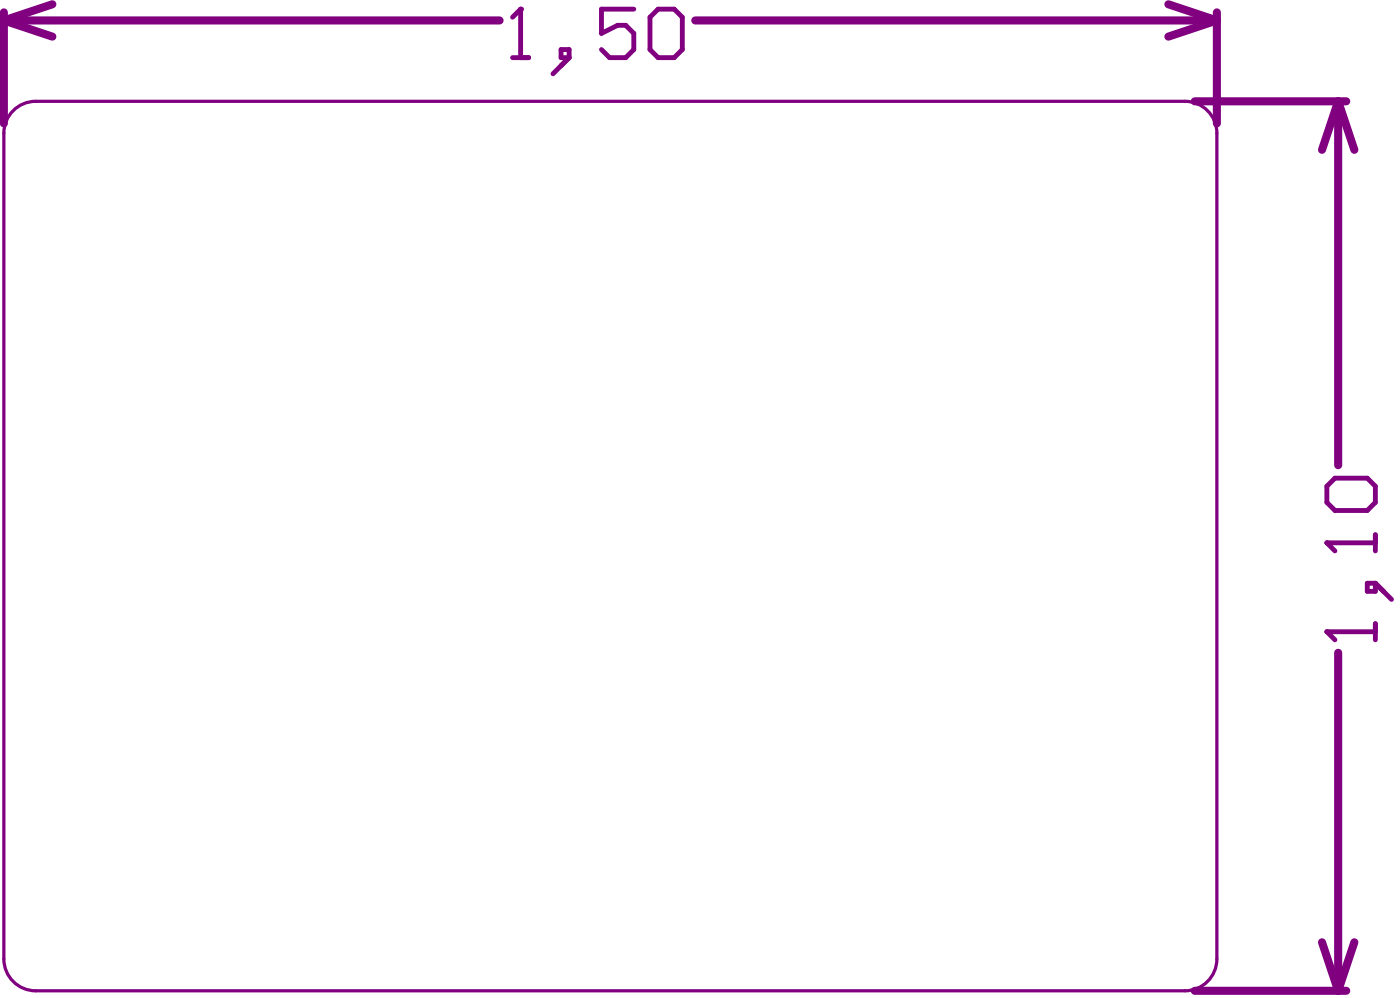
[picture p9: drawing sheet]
<svg xmlns="http://www.w3.org/2000/svg" width="146mm" height="104mm" viewBox="0 0 146 104" stroke-linecap="round" stroke-linejoin="round" font-family="sans-serif">
<path d="M1.4 11.5a3.3 3.3 0 0 1 2.3-.9h119.9a3.3 3.3 0 0 1 3.3 3.3v86.1a3.3 3.3 0 0 1-3.3 3.3h-119.9a3.3 3.3 0 0 1-3.3-3.3v-86.1a3.3 3.3 0 0 1 1-2.4z" fill="none" stroke="#800080" stroke-width=".34"/>
<g fill="none" stroke="#800080" stroke-width=".84">
<path d="M.4 1.3v11.6M.4 2.1l5.1 1.7M.4 2.1h51.7M5.5 .4l-5.1 1.7M72.5 2.1h54.4M121.9 .4l5 1.7M124.6 10.6h15.8M126.9 1.3v11.6M126.9 2.1l-5 1.7M139.6 10.6l1.7 5M139.6 10.6l-1.7 5M139.6 10.6v37.9"/>
<path d="M139.6 68.1v35.2M137.9 98.3l1.7 5M141.3 98.3l-1.7 5M124.6 103.3h15.8"/>
</g>
<path d="M138.4 65.9h5.1M143.5 65v1.7" fill="none" stroke="#800080" stroke-width=".51"/>
<circle cx="138.4" cy="65.9" r=".25" fill="#800080"/>
<path d="M138.4 56.6h5.1M143.5 55.8v1.6M138.4 65.9l.9 .8M142.6 60.8h.9v.9h-.9zM143.5 60.8l1.7 1.7" fill="none" stroke="#800080" stroke-width=".51"/>
<circle cx="138.4" cy="56.6" r=".25" fill="#800080"/>
<path d="M53.5 6h1.7M54.3 1v5M138.4 56.6l.9 .8M138.4 50.7l.9-.8h3.3l.9 .8v1.7l-.9 .8h-3.3l-.9-.8z" fill="none" stroke="#800080" stroke-width=".51"/>
<circle cx="54.3" cy="1" r=".25" fill="#800080"/>
<path d="M54.3 1l-.8 .8M58.5 5.2h.9v.8h-.9zM59.4 6l-1.7 1.7M66.1 1h-3.4v2.5l1.7-.9h.9l.8 .9v1.7l-.8 .8h-1.7l-.9-.8M67.8 1.8l.8-.8h1.7l.9 .8v3.4l-.9 .8h-1.7l-.8-.8z" fill="none" stroke="#800080" stroke-width=".51"/>
</svg>
